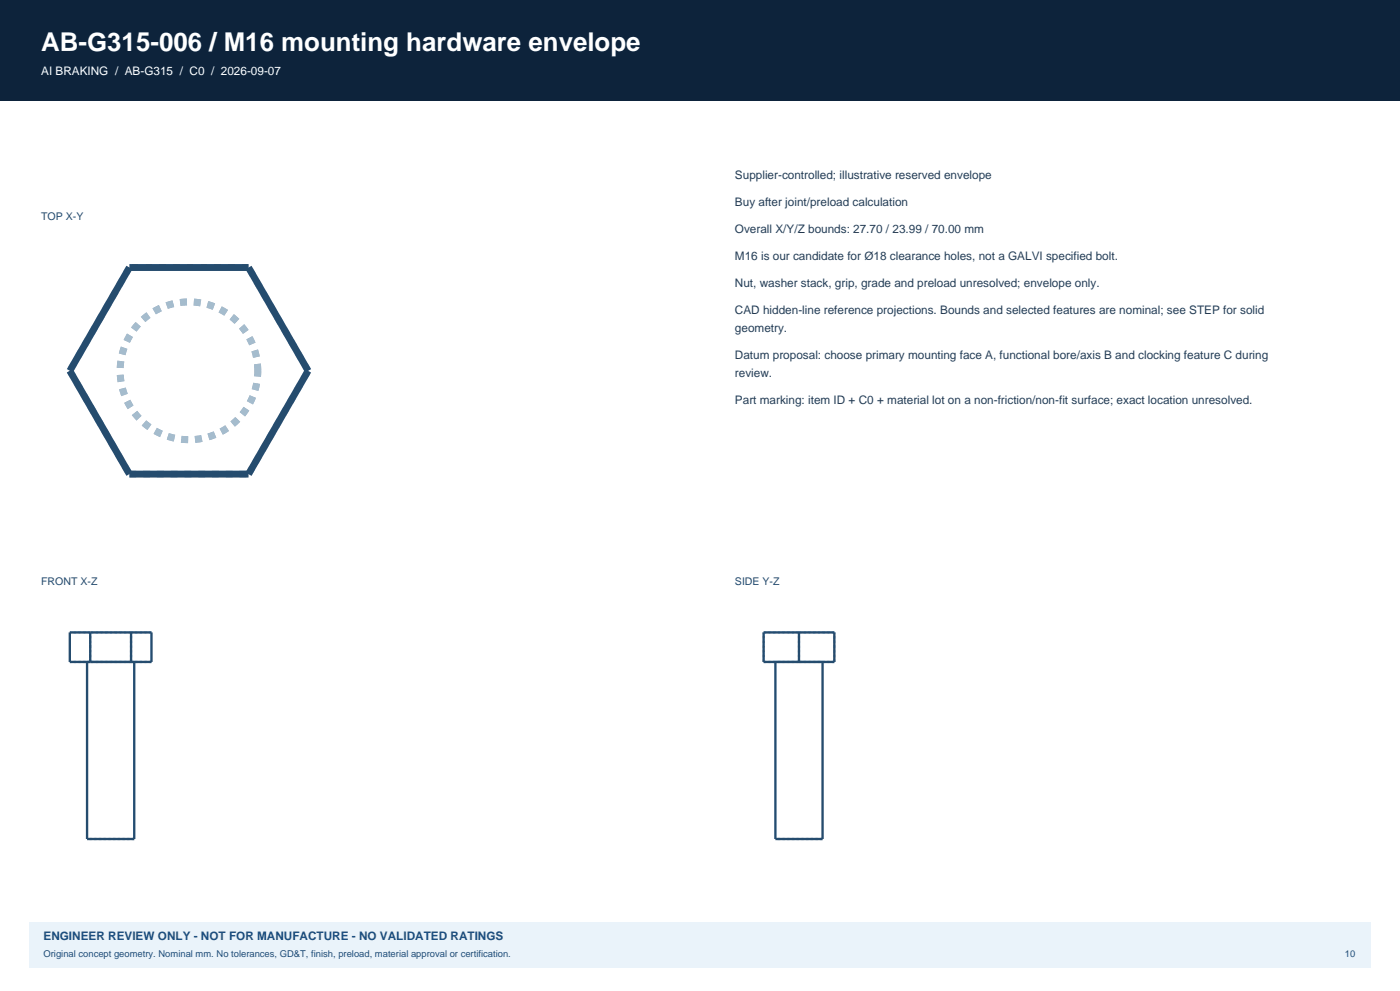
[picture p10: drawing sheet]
<svg xmlns="http://www.w3.org/2000/svg" width="420mm" height="297mm" viewBox="0 0 420 297" stroke-linecap="round" stroke-linejoin="round" font-family="sans-serif">
<defs><g id="words">
<text font-size="7.8" fill="#fff" x="12.3" y="15.2">AB-G315-006 / M16 mounting hardware envelope</text>
<text font-size="3.5" fill="#fff" x="12.3" y="22.6">AI BRAKING / AB-G315 / C0 / 2026-09-07</text>
<g font-size="3.5" fill="#243e57">
<text x="220.5" y="53.6">Supplier-controlled; illustrative reserved envelope</text>
<text x="220.5" y="61.7">Buy after joint/preload calculation</text>
<text x="220.5" y="69.8">Overall X/Y/Z bounds: 27.70 / 23.99 / 70.00 mm</text>
<text x="220.5" y="77.9">M16 is our candidate for Ø18 clearance holes, not a GALVI specified bolt.</text>
<text x="220.5" y="86">Nut, washer stack, grip, grade and preload unresolved; envelope only.</text>
<text x="220.5" y="94.2">CAD hidden-line reference projections. Bounds and selected features are nominal; see STEP for solid</text>
<text x="220.5" y="99.4">geometry.</text>
<text x="220.5" y="107.6">Datum proposal: choose primary mounting face A, functional bore/axis B and clocking feature C during</text>
<text x="220.5" y="112.9">review.</text>
<text x="220.5" y="121">Part marking: item ID + C0 + material lot on a non-friction/non-fit surface; exact location unresolved.</text>
</g>
<text font-size="3.5" fill="#1b4e80" x="13.1" y="281.8">ENGINEER REVIEW ONLY - NOT FOR MANUFACTURE - NO VALIDATED RATINGS</text>
<g font-size="3.2" fill="#254c6e">
<text x="12.3" y="65.9">TOP X-Y</text>
<text x="12.3" y="175.3">FRONT X-Z</text>
<text x="220.5" y="175.3">SIDE Y-Z</text>
</g>
<g font-size="2.8" fill="#1b4e80">
<text x="13.1" y="286.8">Original concept geometry. Nominal mm. No tolerances, GD&amp;T, finish, preload, material approval or certification.</text>
<text x="403.5" y="286.8">10</text>
</g>
</g></defs>
<path d="M0 0h420v30h-420z" fill-rule="evenodd" fill="#0d233b"/>
<path d="M8.8 276.2h402.4v13.7h-402.4z" fill-rule="evenodd" fill="#eaf3fa"/>
<path d="M38.8 80.2l-17.9 30.9M74.6 80.2h-35.8M20.9 111.1l17.9 31M77.3 111.1a20.6 20.6 0 0 0-30.6-18.1 20.6 20.6 0 0 0-1.1 35.6 20.6 20.6 0 0 0 31.7-16.2v-1.3M92.4 111.1l-17.8-30.9M38.8 142.1h35.8M74.6 142.1l17.8-31" fill="none" stroke="#a5bccd" stroke-width="2.1" stroke-dasharray="2.1 2.1" stroke-linecap="butt"/>
<path d="M38.8 80.2h35.8l17.8 30.9-17.8 31h-35.8l-17.9-31z" fill="none" stroke="#254c6e" stroke-width="2.1" stroke-linecap="butt"/>
<g fill="none" stroke="#a5bccd" stroke-width=".71" stroke-dasharray=".7 .7" stroke-linecap="butt">
<path d="M26.1 198.4h14.2M27.1 198.4v-8.9M27.1 198.4h-6.2M27.1 189.5h-6.2M39.3 198.4v-8.9M39.3 198.4h-12.2M39.3 189.5h-12.2M40.3 198.4h-14.2M45.4 198.4h-6.1M45.4 189.5h-6.1M229.1 198.4v-8.9M232.6 198.4h7.1"/>
<path d="M239.7 198.4h-10.6M239.7 198.4h7.1M239.7 189.5h-10.6M239.7 198.4v-8.9M246.8 198.4h-14.2M250.3 198.4v-8.9M250.3 198.4h-10.6M250.3 189.5h-10.6M40.3 251.4h-14.2M246.8 251.4h-14.2"/>
</g>
<path d="M20.9 189.5h24.5v8.9h-24.5zM26.1 198.4v53h14.2v-53M27.1 189.5v8.9M39.3 189.5v8.9M229.1 189.5h21.2v8.9h-21.2zM232.6 198.4v53h14.2v-53M239.7 189.5v8.9" fill="none" stroke="#254c6e" stroke-width=".71" stroke-linecap="butt"/>
<use href="#words"/>
</svg>
